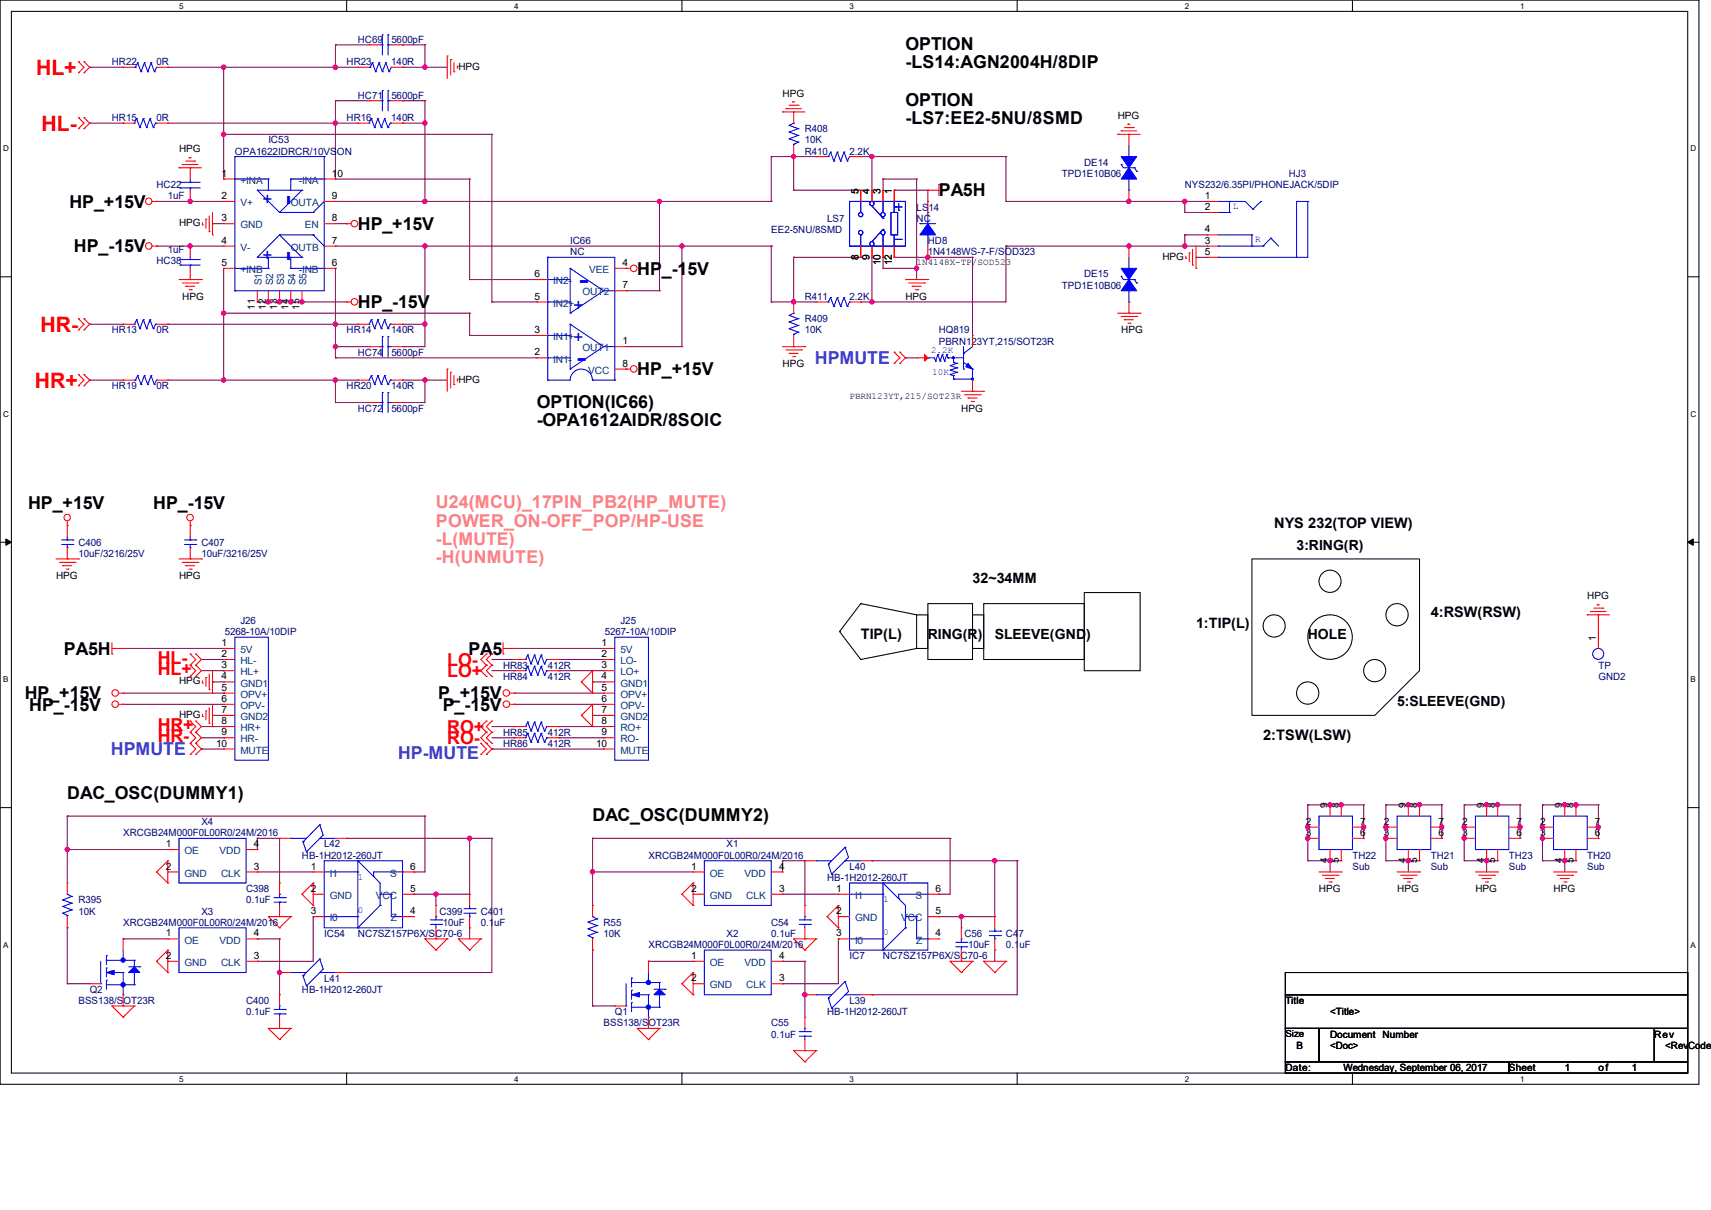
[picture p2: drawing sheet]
<svg xmlns="http://www.w3.org/2000/svg" width="420mm" height="297mm" viewBox="0 0 420 297" stroke-linecap="round" stroke-linejoin="round" font-family="sans-serif">
<defs><g id="words">
<g font-size="7.4" fill="#00f">
<text x="72.7" y="50.2" transform="rotate(-90 72.7 50.2)">-</text>
<text x="72.7" y="64" transform="rotate(-90 72.7 64)">-</text>
<text x="144.6" y="67.1" transform="rotate(-180 144.6 67.1)">-</text>
<text x="144.1" y="86.4" transform="rotate(-180 144.1 86.4)">-</text>
</g>
<g font-size="5.2" fill="#f00">
<text x="8.8" y="18.3">HL+</text>
<text x="10.2" y="32">HL-</text>
<text x="9.9" y="81.4">HR-</text>
<text x="8.6" y="95.1">HR+</text>
</g>
<g font-size="4.4">
<text x="222.2" y="12.3">OPTION</text>
<text x="222.2" y="16.8">-LS14:AGN2004H/8DIP</text>
<text x="222.2" y="26">OPTION</text>
<text x="222.2" y="30.5">-LS7:EE2-5NU/8SMD</text>
<text x="17.1" y="51">HP_+15V</text>
<text x="230.5" y="48.2">PA5H</text>
<text x="87.8" y="56.5">HP_+15V</text>
<text x="18.2" y="61.9">HP_-15V</text>
<text x="156.4" y="67.4">HP_-15V</text>
<text x="87.8" y="75.6">HP_-15V</text>
<text x="156.4" y="92.1">HP_+15V</text>
<text x="131.7" y="100.1">OPTION(IC66)</text>
<text x="131.7" y="104.6">-OPA1612AIDR/8SOIC</text>
<text x="6.9" y="125.1">HP_+15V</text>
<text x="37.6" y="125.1">HP_-15V</text>
<text x="15.7" y="160.7">PA5H</text>
<text x="115" y="160.7">PA5</text>
<text x="6.1" y="171.7">HP_+15V</text>
<text x="107.6" y="171.7">P_+15V</text>
<text x="7.2" y="174.4">HP_-15V</text>
<text x="108.7" y="174.4">P_-15V</text>
<text x="16.5" y="196.1">DAC_OSC(DUMMY1)</text>
<text x="145.5" y="201.6">DAC_OSC(DUMMY2)</text>
</g>
<g font-size="4.4" fill="#8000ff">
<text x="200" y="89.4">HPMUTE</text>
<text x="27.2" y="185.4">HPMUTE</text>
<text x="97.7" y="186.2">HP-MUTE</text>
</g>
<g font-size="4.4" fill="#ff8080">
<text x="107" y="124.8">U24(MCU)_17PIN_PB2(HP_MUTE)</text>
<text x="107" y="129.2">POWER_ON-OFF_POP/HP-USE</text>
</g>
<g font-size="4.4" fill="#f00">
<text x="38.7" y="165.7">HL+</text>
<text x="38.7" y="162.9">HL-</text>
<text x="109.8" y="163.4">LO-</text>
<text x="109.8" y="166.2">LO+</text>
<text x="38.7" y="179.4">HR+</text>
<text x="109.8" y="179.9">RO+</text>
<text x="38.7" y="182.1">HR-</text>
<text x="109.8" y="182.7">RO-</text>
</g>
<g font-size="4.3" fill="#ff8080">
<text x="107" y="133.7">-L(MUTE)</text>
<text x="107" y="138.2">-H(UNMUTE)</text>
</g>
<g font-size="4.2" fill="#00f">
<text x="67.1" y="50" transform="rotate(-90 67.1 50)">+</text>
<text x="67.1" y="63.7" transform="rotate(-90 67.1 63.7)">+</text>
<text x="143.3" y="73.3" transform="rotate(-180 143.3 73.3)">+</text>
<text x="143.3" y="81.2" transform="rotate(-180 143.3 81.2)">+</text>
</g>
<g font-size="3.6">
<text x="312.8" y="129.5">NYS 232(TOP VIEW)</text>
<text x="351.2" y="151.5">4:RSW(RSW)</text>
<text x="211.3" y="157">TIP(L)</text>
<text x="310" y="181.7">2:TSW(LSW)</text>
</g>
<g font-size="3.5">
<text x="238.7" y="143.2">32~34MM</text>
<text x="293.6" y="154.2">1:TIP(L)</text>
</g>
<g font-size="3.4">
<text x="318.3" y="134.9">3:RING(R)</text>
<text x="227.8" y="156.8">RING(R)</text>
<text x="244.2" y="156.8">SLEEVE(GND)</text>
<text x="321" y="156.8">HOLE</text>
<text x="342.9" y="173.3">5:SLEEVE(GND)</text>
</g>
<g font-size="2.5" fill="#000080">
<text x="87.8" y="10.5">HC69</text>
<text x="96.1" y="10.5">5600pF</text>
<text x="27.5" y="16">HR22</text>
<text x="38.4" y="16">0R</text>
<text x="85.1" y="16">HR23</text>
<text x="96" y="16">140R</text>
<text x="27.5" y="29.7">HR15</text>
<text x="38.4" y="29.7">0R</text>
<text x="85.1" y="29.7">HR16</text>
<text x="87.8" y="24.3">HC71</text>
<text x="96" y="29.7">140R</text>
<text x="96.1" y="24.3">5600pF</text>
<text x="65.9" y="35.2">IC53</text>
<text x="197.6" y="32.5">R408</text>
<text x="197.6" y="35.2">10K</text>
<text x="57.7" y="38">OPA1622IDRCR/10VSON</text>
<text x="197.6" y="38">R410</text>
<text x="208.5" y="38">2.2K</text>
<text x="266.2" y="40.7">DE14</text>
<text x="38.4" y="46.2">HC22</text>
<text x="260.6" y="43.4">TPD1E10B06</text>
<text x="290.8" y="46.2">NYS232/6.35PI/PHONEJACK/5DIP</text>
<text x="316.4" y="43.4">HJ3</text>
<text x="41.2" y="48.9">1uF</text>
<text x="225" y="51.7">LS14</text>
<text x="140" y="59.9">IC66</text>
<text x="189.3" y="57.1">EE2-5NU/8SMD</text>
<text x="203" y="54.4">LS7</text>
<text x="225" y="54.4">NC</text>
<text x="227.8" y="59.9">HD8</text>
<text x="38.4" y="64.9">HC38</text>
<text x="41.2" y="62.1">1uF</text>
<text x="140" y="62.7">NC</text>
<text x="227.8" y="62.7">1N4148WS-7-F/SOD323</text>
<text x="260.6" y="70.9">TPD1E10B06</text>
<text x="266.2" y="68.1">DE15</text>
<text x="197.6" y="73.6">R411</text>
<text x="208.5" y="73.6">2.2K</text>
<text x="27.5" y="81.8">HR13</text>
<text x="38.4" y="81.8">0R</text>
<text x="85.1" y="81.8">HR14</text>
<text x="96" y="81.8">140R</text>
<text x="197.6" y="79.1">R409</text>
<text x="197.6" y="81.8">10K</text>
<text x="230.5" y="81.8">HQ819</text>
<text x="87.8" y="87.3">HC74</text>
<text x="96.1" y="87.3">5600pF</text>
<text x="230.5" y="84.6">PBRN123YT,215/SOT23R</text>
<text x="27.5" y="95.5">HR19</text>
<text x="38.4" y="95.5">0R</text>
<text x="85.1" y="95.5">HR20</text>
<text x="96" y="95.5">140R</text>
<text x="87.8" y="101">HC72</text>
<text x="96.1" y="101">5600pF</text>
<text x="19.3" y="134">C406</text>
<text x="19.3" y="136.7">10uF/3216/25V</text>
<text x="49.4" y="134">C407</text>
<text x="49.4" y="136.7">10uF/3216/25V</text>
<text x="55.2" y="155.9">5268-10A/10DIP</text>
<text x="59" y="153.2">J26</text>
<text x="148.5" y="155.9">5267-10A/10DIP</text>
<text x="152.3" y="153.2">J25</text>
<text x="123.5" y="164.1">HR83</text>
<text x="123.5" y="166.9">HR84</text>
<text x="134.4" y="164.1">412R</text>
<text x="134.4" y="166.9">412R</text>
<text x="392.3" y="166.9">GND2</text>
<text x="392.3" y="164.1">TP</text>
<text x="123.5" y="180.6">HR85</text>
<text x="123.5" y="183.3">HR86</text>
<text x="134.4" y="180.6">412R</text>
<text x="134.4" y="183.3">412R</text>
<text x="49.4" y="202.6">X4</text>
<text x="30.2" y="205.3">XRCGB24M000F0L00R0/24M/2016</text>
<text x="79.6" y="208">L42</text>
<text x="178.4" y="208">X1</text>
<text x="74.1" y="210.8">HB-1H2012-260JT</text>
<text x="159.2" y="210.8">XRCGB24M000F0L00R0/24M/2016</text>
<text x="208.5" y="213.5">L40</text>
<text x="332" y="210.8">TH22</text>
<text x="332" y="213.5">Sub</text>
<text x="351.2" y="210.8">TH21</text>
<text x="351.2" y="213.5">Sub</text>
<text x="370.4" y="210.8">TH23</text>
<text x="370.4" y="213.5">Sub</text>
<text x="389.6" y="210.8">TH20</text>
<text x="389.6" y="213.5">Sub</text>
<text x="19.3" y="221.7">R395</text>
<text x="60.4" y="219">C398</text>
<text x="60.4" y="221.7">0.1uF</text>
<text x="203" y="216.3">HB-1H2012-260JT</text>
<text x="19.3" y="224.5">10K</text>
<text x="30.2" y="227.2">XRCGB24M000F0L00R0/24M/2016</text>
<text x="49.4" y="224.5">X3</text>
<text x="107.9" y="224.5">C399</text>
<text x="108.7" y="227.2">10uF</text>
<text x="118" y="224.5">C401</text>
<text x="118" y="227.2">0.1uF</text>
<text x="148.2" y="227.2">R55</text>
<text x="189.3" y="227.2">C54</text>
<text x="79.6" y="230">IC54</text>
<text x="87.8" y="230">NC7SZ157P6X/SC70-6</text>
<text x="148.2" y="230">10K</text>
<text x="159.2" y="232.7">XRCGB24M000F0L00R0/24M/2016</text>
<text x="178.4" y="230">X2</text>
<text x="189.3" y="230">0.1uF</text>
<text x="236.8" y="230">C56</text>
<text x="237.6" y="232.7">10uF</text>
<text x="246.9" y="230">C47</text>
<text x="246.9" y="232.7">0.1uF</text>
<text x="208.5" y="235.5">IC7</text>
<text x="216.7" y="235.5">NC7SZ157P6X/SC70-6</text>
<text x="22" y="243.7">Q2</text>
<text x="74.1" y="243.7">HB-1H2012-260JT</text>
<text x="79.6" y="241">L41</text>
<text x="19.3" y="246.4">BSS138/SOT23R</text>
<text x="60.4" y="246.4">C400</text>
<text x="60.4" y="249.2">0.1uF</text>
<text x="148.2" y="251.9">BSS138/SOT23R</text>
<text x="150.9" y="249.2">Q1</text>
<text x="189.3" y="251.9">C55</text>
<text x="203" y="249.2">HB-1H2012-260JT</text>
<text x="208.5" y="246.4">L39</text>
<text x="189.3" y="254.7">0.1uF</text>
</g>
<g font-size="2.5">
<text x="112.5" y="17.1">HPG</text>
<text x="192.1" y="23.7">HPG</text>
<text x="274.4" y="29.2">HPG</text>
<text x="43.9" y="37.4">HPG</text>
<text x="54.4" y="43.3">1</text>
<text x="81.5" y="43.3">10</text>
<text x="210.7" y="47.5" transform="rotate(-90 210.7 47.5)">5</text>
<text x="213.4" y="47.5" transform="rotate(-90 213.4 47.5)">4</text>
<text x="216.2" y="47.5" transform="rotate(-90 216.2 47.5)">3</text>
<text x="218.9" y="47.5" transform="rotate(-90 218.9 47.5)">1</text>
<text x="54.4" y="48.9">2</text>
<text x="81.5" y="48.9">9</text>
<text x="295.8" y="48.9">1</text>
<text x="295.8" y="51.6">2</text>
<text x="43.9" y="55.5">HPG</text>
<text x="54.4" y="54.3">3</text>
<text x="54.4" y="59.8">4</text>
<text x="81.5" y="54.3">8</text>
<text x="81.5" y="59.8">7</text>
<text x="295.8" y="59.8">3</text>
<text x="295.8" y="57.1">4</text>
<text x="54.4" y="65.3">5</text>
<text x="81.5" y="65.3">6</text>
<text x="152.8" y="65.3">4</text>
<text x="210.7" y="63.7" transform="rotate(-90 210.7 63.7)">8</text>
<text x="213.4" y="63.7" transform="rotate(-90 213.4 63.7)">9</text>
<text x="216.2" y="65.1" transform="rotate(-90 216.2 65.1)">10</text>
<text x="218.9" y="65.1" transform="rotate(-90 218.9 65.1)">12</text>
<text x="285.3" y="63.8">HPG</text>
<text x="295.8" y="62.6">5</text>
<text x="131.2" y="68">6</text>
<text x="152.8" y="70.8">7</text>
<text x="44.7" y="73.6">HPG</text>
<text x="62.6" y="76.1" transform="rotate(-90 62.6 76.1)">11</text>
<text x="65.3" y="76.1" transform="rotate(-90 65.3 76.1)">12</text>
<text x="68" y="76.1" transform="rotate(-90 68 76.1)">13</text>
<text x="70.8" y="76.1" transform="rotate(-90 70.8 76.1)">14</text>
<text x="73.5" y="76.1" transform="rotate(-90 73.5 76.1)">15</text>
<text x="131.2" y="73.5">5</text>
<text x="222.2" y="73.6">HPG</text>
<text x="131.2" y="81.7">3</text>
<text x="275.2" y="81.8">HPG</text>
<text x="131.2" y="87.2">2</text>
<text x="152.8" y="84.5">1</text>
<text x="152.8" y="90">8</text>
<text x="112.5" y="93.9">HPG</text>
<text x="192.1" y="90.1">HPG</text>
<text x="236" y="101">HPG</text>
<text x="13.8" y="142.2">HPG</text>
<text x="43.9" y="142.2">HPG</text>
<text x="389.6" y="147.2">HPG</text>
<text x="54.4" y="158.6">1</text>
<text x="54.4" y="161.3">2</text>
<text x="147.7" y="158.6">1</text>
<text x="147.7" y="161.3">2</text>
<text x="391.7" y="157.3" transform="rotate(-90 391.7 157.3)">1</text>
<text x="43.9" y="168">HPG</text>
<text x="54.4" y="164">3</text>
<text x="54.4" y="166.8">4</text>
<text x="147.7" y="164">3</text>
<text x="147.7" y="166.8">4</text>
<text x="54.4" y="172.3">6</text>
<text x="54.4" y="169.5">5</text>
<text x="147.7" y="172.3">6</text>
<text x="147.7" y="169.5">5</text>
<text x="43.9" y="176.2">HPG</text>
<text x="54.4" y="177.8">8</text>
<text x="54.4" y="175">7</text>
<text x="147.7" y="175">7</text>
<text x="147.7" y="177.8">8</text>
<text x="53" y="183.3">10</text>
<text x="54.4" y="180.5">9</text>
<text x="146.3" y="183.3">10</text>
<text x="147.7" y="180.5">9</text>
<text x="320.5" y="202.4">2</text>
<text x="325.9" y="198.4" transform="rotate(-90 325.9 198.4)">9</text>
<text x="328.6" y="198.4" transform="rotate(-90 328.6 198.4)">8</text>
<text x="333.9" y="202.4">7</text>
<text x="339.7" y="202.4">2</text>
<text x="345.1" y="198.4" transform="rotate(-90 345.1 198.4)">9</text>
<text x="347.8" y="198.4" transform="rotate(-90 347.8 198.4)">8</text>
<text x="353.1" y="202.4">7</text>
<text x="358.9" y="202.4">2</text>
<text x="364.3" y="198.4" transform="rotate(-90 364.3 198.4)">9</text>
<text x="367" y="198.4" transform="rotate(-90 367 198.4)">8</text>
<text x="372.3" y="202.4">7</text>
<text x="378.1" y="202.4">2</text>
<text x="383.5" y="198.4" transform="rotate(-90 383.5 198.4)">9</text>
<text x="386.2" y="198.4" transform="rotate(-90 386.2 198.4)">8</text>
<text x="391.5" y="202.4">7</text>
<text x="40.7" y="207.9">1</text>
<text x="62.3" y="207.9">4</text>
<text x="320.5" y="205.2">3</text>
<text x="333.9" y="205.2">6</text>
<text x="339.7" y="205.2">3</text>
<text x="353.1" y="205.2">6</text>
<text x="358.9" y="205.2">3</text>
<text x="372.3" y="205.2">6</text>
<text x="378.1" y="205.2">3</text>
<text x="391.5" y="205.2">6</text>
<text x="40.7" y="213.4">2</text>
<text x="62.3" y="213.4">3</text>
<text x="76.3" y="213.4">1</text>
<text x="100.7" y="213.4">6</text>
<text x="169.6" y="213.4">1</text>
<text x="191.2" y="213.4">4</text>
<text x="325.9" y="211.8" transform="rotate(-90 325.9 211.8)">4</text>
<text x="328.6" y="211.8" transform="rotate(-90 328.6 211.8)">5</text>
<text x="345.1" y="211.8" transform="rotate(-90 345.1 211.8)">4</text>
<text x="347.8" y="211.8" transform="rotate(-90 347.8 211.8)">5</text>
<text x="364.3" y="211.8" transform="rotate(-90 364.3 211.8)">4</text>
<text x="367" y="211.8" transform="rotate(-90 367 211.8)">5</text>
<text x="383.5" y="211.8" transform="rotate(-90 383.5 211.8)">4</text>
<text x="386.2" y="211.8" transform="rotate(-90 386.2 211.8)">5</text>
<text x="76.3" y="218.9">2</text>
<text x="100.7" y="218.9">5</text>
<text x="169.6" y="218.9">2</text>
<text x="191.2" y="218.9">3</text>
<text x="205.3" y="218.9">1</text>
<text x="229.7" y="218.9">6</text>
<text x="323.8" y="219">HPG</text>
<text x="342.9" y="219">HPG</text>
<text x="362.2" y="219">HPG</text>
<text x="381.3" y="219">HPG</text>
<text x="76.3" y="224.4">3</text>
<text x="100.7" y="224.4">4</text>
<text x="205.3" y="224.4">2</text>
<text x="229.7" y="224.4">5</text>
<text x="40.7" y="229.9">1</text>
<text x="62.3" y="229.9">4</text>
<text x="205.3" y="229.9">3</text>
<text x="229.7" y="229.9">4</text>
<text x="40.7" y="235.4">2</text>
<text x="62.3" y="235.4">3</text>
<text x="169.6" y="235.4">1</text>
<text x="191.2" y="235.4">4</text>
<text x="169.6" y="240.9">2</text>
<text x="191.2" y="240.9">3</text>
<text x="315.5" y="246.4">Title</text>
<text x="326.5" y="249.2">&lt;Title&gt;</text>
<text x="318.3" y="257.4">B</text>
<text x="326.5" y="254.7">Document</text>
<text x="326.5" y="257.4">&lt;Doc&gt;</text>
<text x="339.4" y="254.7">Number</text>
<text x="406.1" y="254.7">Rev</text>
<text x="408.8" y="257.4">&lt;RevCode&gt;</text>
<text x="315.5" y="262.9">Date:</text>
<text x="329.8" y="262.9">Wednesday, September 06, 2017</text>
<text x="370.4" y="262.9">Sheet</text>
<text x="384.1" y="262.9">1</text>
<text x="392.3" y="262.9">of</text>
<text x="400.6" y="262.9">1</text>
</g>
<g font-size="2.5" fill="#004080">
<text x="59" y="45.1">+INA</text>
<text x="73.4" y="45.1">-INA</text>
<text x="59" y="50.6">V+</text>
<text x="71.4" y="50.6">OUTA</text>
<text x="59" y="56">GND</text>
<text x="74.8" y="56">EN</text>
<text x="59" y="61.6">V-</text>
<text x="71.4" y="61.6">OUTB</text>
<text x="59" y="67">+INB</text>
<text x="64.3" y="70" transform="rotate(-90 64.3 70)">S1</text>
<text x="67" y="70" transform="rotate(-90 67 70)">S2</text>
<text x="69.8" y="70" transform="rotate(-90 69.8 70)">S3</text>
<text x="72.5" y="70" transform="rotate(-90 72.5 70)">S4</text>
<text x="73.4" y="67">-INB</text>
<text x="75.3" y="70" transform="rotate(-90 75.3 70)">S5</text>
<text x="135.8" y="69.8">IN2-</text>
<text x="144.6" y="67">VEE</text>
<text x="135.8" y="75.3">IN2+</text>
<text x="143" y="72.5">OUT2</text>
<text x="135.8" y="83.5">IN1+</text>
<text x="135.8" y="89">IN1-</text>
<text x="143" y="86.2">OUT1</text>
<text x="144.4" y="91.7">VCC</text>
<text x="59" y="160.3">5V</text>
<text x="152.3" y="160.3">5V</text>
<text x="59" y="163">HL-</text>
<text x="59" y="165.8">HL+</text>
<text x="152.3" y="163">LO-</text>
<text x="152.3" y="165.8">LO+</text>
<text x="59" y="168.5">GND1</text>
<text x="59" y="171.3">OPV+</text>
<text x="152.3" y="168.5">GND1</text>
<text x="152.3" y="171.3">OPV+</text>
<text x="59" y="179.5">HR+</text>
<text x="59" y="176.7">GND2</text>
<text x="59" y="174">OPV-</text>
<text x="152.3" y="176.7">GND2</text>
<text x="152.3" y="179.5">RO+</text>
<text x="152.3" y="174">OPV-</text>
<text x="59" y="182.2">HR-</text>
<text x="59" y="185">MUTE</text>
<text x="152.3" y="182.2">RO-</text>
<text x="152.3" y="185">MUTE</text>
<text x="45.3" y="209.7">OE</text>
<text x="53.8" y="209.7">VDD</text>
<text x="45.3" y="215.2">GND</text>
<text x="54.3" y="215.2">CLK</text>
<text x="80.9" y="215.2">I1</text>
<text x="95.8" y="215.2">S</text>
<text x="174.2" y="215.2">OE</text>
<text x="182.8" y="215.2">VDD</text>
<text x="80.9" y="220.6">GND</text>
<text x="92.2" y="220.6">VCC</text>
<text x="174.2" y="220.6">GND</text>
<text x="183.2" y="220.6">CLK</text>
<text x="209.9" y="220.6">I1</text>
<text x="224.7" y="220.6">S</text>
<text x="80.9" y="226.1">I0</text>
<text x="96" y="226.1">Z</text>
<text x="209.9" y="226.1">GND</text>
<text x="221.2" y="226.1">VCC</text>
<text x="45.3" y="231.6">OE</text>
<text x="53.8" y="231.6">VDD</text>
<text x="209.9" y="231.6">I0</text>
<text x="224.9" y="231.6">Z</text>
<text x="45.3" y="237.1">GND</text>
<text x="54.3" y="237.1">CLK</text>
<text x="174.2" y="237.1">OE</text>
<text x="182.8" y="237.1">VDD</text>
<text x="174.2" y="242.6">GND</text>
<text x="183.2" y="242.6">CLK</text>
</g>
<text font-size="2.4" x="315.5" y="254.6">Size</text>
<g font-size="2.3" fill="#00f">
<text x="302.6" y="51.3">L</text>
<text x="308.1" y="59.5">R</text>
<text x="228.6" y="86.7">2.2K</text>
<text x="228.9" y="92.2">10K</text>
<text x="87.8" y="215.9">1</text>
<text x="216.7" y="221.4">1</text>
<text x="87.8" y="224.1">0</text>
<text x="216.7" y="229.6">0</text>
</g>
<g font-size="2.3">
<text x="225" y="65">1N4148X-TP/SOD523</text>
<text x="208.5" y="97.9">PBRN123YT,215/SOT23R</text>
</g>
<g font-size="2">
<text x="43.9" y="2.1">5</text>
<text x="126.2" y="2.1">4</text>
<text x="208.5" y="2.1">3</text>
<text x="290.8" y="2.1">2</text>
<text x="373.1" y="2.1">1</text>
<text x=".8" y="37.1">D</text>
<text x="415" y="37.1">D</text>
<text x=".8" y="102.3">C</text>
<text x="415" y="102.3">C</text>
<text x=".8" y="167.4">B</text>
<text x="415" y="167.4">B</text>
<text x=".8" y="232.6">A</text>
<text x="415" y="232.6">A</text>
<text x="43.9" y="265.5">5</text>
<text x="126.2" y="265.5">4</text>
<text x="208.5" y="265.5">3</text>
<text x="290.8" y="265.5">2</text>
<text x="373.1" y="265.5">1</text>
</g>
</g></defs>
<path d="M0 0h417v266.1h-417zM2.8 2.8h411.5v260.6h-411.5z" fill="none" stroke="#000" stroke-width=".25"/>
<g fill="#fff">
<path d="M43.9 .3h1.1v2.2h-1.1z"/>
<path d="M43.9 263.7h1.1v2.2h-1.1z"/>
</g>
<path d="M85.1 0v2.8M85.1 263.4v2.7" fill="none" stroke="#000" stroke-width=".25"/>
<g fill="#fff">
<path d="M126.2 .3h1.1v2.2h-1.1z"/>
<path d="M126.2 263.7h1.1v2.2h-1.1z"/>
</g>
<path d="M167.4 0v2.8M167.4 263.4v2.7" fill="none" stroke="#000" stroke-width=".25"/>
<g fill="#fff">
<path d="M208.5 .3h1.1v2.2h-1.1z"/>
<path d="M208.5 263.7h1.1v2.2h-1.1z"/>
</g>
<path d="M249.7 0v2.8M249.7 263.4v2.7" fill="none" stroke="#000" stroke-width=".25"/>
<g fill="#fff">
<path d="M290.8 .3h1.1v2.2h-1.1z"/>
<path d="M290.8 263.7h1.1v2.2h-1.1z"/>
</g>
<path d="M332 0v2.8M332 263.4v2.7" fill="none" stroke="#000" stroke-width=".25"/>
<g fill="#fff">
<path d="M373.1 .3h1.1v2.2h-1.1z"/>
<path d="M373.1 263.7h1.1v2.2h-1.1z"/>
<path d="M.8 35.3h1.4v2.2h-1.4z"/>
<path d="M415 35.3h1.4v2.2h-1.4z"/>
<path d="M.8 100.5h1.4v2.2h-1.4z"/>
<path d="M415 100.5h1.4v2.2h-1.4z"/>
</g>
<path d="M0 67.9h2.8M414.3 67.9h2.7" fill="none" stroke="#000" stroke-width=".25"/>
<g fill="#fff">
<path d="M.8 165.7h1.3v2.2h-1.3z"/>
<path d="M415 165.7h1.3v2.2h-1.3z"/>
</g>
<path d="M0 133.1h2.8M414.3 133.1h2.7" fill="none" stroke="#000" stroke-width=".25"/>
<path d="M1.4 132.3l1.4 .8-1.4 .8zM414.3 133.1l1.3-.8v1.6z" fill="#000" stroke="#000" stroke-width=".25"/>
<g fill="#fff">
<path d="M.8 230.8h1.3v2.2h-1.3z"/>
<path d="M415 230.8h1.3v2.2h-1.3z"/>
</g>
<g fill="none" stroke="#000" stroke-width=".25">
<path d="M307.3 137.2h41.1v27.4l-10.9 11h-30.2zM206.1 155h.1M206.1 155l5.2 6.9M211.3 148.2h.1M211.3 148.2l13.7 2.7M211.3 148.2l-5.2 6.8M225 150.9h2.8v8.3h-2.8zM225 159.2h.1M225 159.2l-13.7 2.7M227.8 148.2h10.9v13.7h-10.9zM238.7 150.9h2.8v8.3h-2.8zM241.5 148.2h24.6v13.7h-24.6z"/>
<path d="M266.1 145.5h13.8v19.1h-13.8zM211.3 161.9h.1M0 198.2h2.8M414.3 198.2h2.7M315.5 238.7h98.8v5.5h-98.8zM315.5 244.2h98.8v8.2h-98.8zM315.5 252.4h8.3v8.2h-8.3zM323.8 252.4h82.3v8.2h-82.3zM406.1 252.4h8.2v8.2h-8.2zM315.5 260.6h54.9v2.8h-54.9zM370.4 260.6h43.9v2.8h-43.9z"/>
<circle cx="312.7" cy="153.6" r="2.72"/>
<circle cx="326.5" cy="142.7" r="2.72"/>
<circle cx="326.5" cy="156.4" r="5.5"/>
<circle cx="342.9" cy="150.9" r="2.73"/>
<circle cx="321" cy="170.1" r="2.73"/>
<circle cx="337.4" cy="164.6" r="2.72"/>
</g>
<g fill="none" stroke="#800040" stroke-width=".25">
<path d="M22 16.5h.1M22 16.5h8.2M41.2 16.5h46.6M54.9 16.5h.1M54.9 16.5v27.4M82.3 11h.1M82.3 16.5h.1M82.3 11v5.5M82.3 11h8.3M98.8 11h.1M98.8 16.5h.1M98.8 16.5h11"/>
<path d="M98.8 11h5.5M104.3 11h.1M104.3 16.5h.1M104.3 11v5.5M22 30.2h.1M22 30.2h8.2M41.2 30.2h46.6M54.9 33h.1M54.9 33h65.8M82.3 30.2h.1M82.3 24.7h.1M82.3 24.7v19.2"/>
<path d="M82.3 24.7h8.3M98.8 24.7h.1M98.8 30.2h.1M98.8 30.2h5.5M98.8 24.7h5.5M104.3 24.7h.1M104.3 30.2h.1M104.3 24.7v24.7M120.7 33h.1M120.7 33v41.1M189.3 38.4h.1M189.3 38.4h11"/>
<path d="M189.3 38.4v11M194.8 38.4h.1M194.8 38.4v8.3M211.3 38.4h.1M211.3 38.4h35.6M214 38.4h.1M214 38.4v8.3M246.9 38.4h.1M246.9 38.4v11M38.4 49.4h.1M38.4 49.4h16.5M46.7 49.4h.1"/>
<path d="M52.2 54.9h.1M52.2 54.9h2.7M54.9 43.9h.1M82.3 49.4h.1M82.3 43.9h.1M82.3 54.9h2.8M82.3 49.4h107M82.3 43.9h33M85.1 54.9h.1M115.3 43.9h.1M115.3 43.9v24.7M161.9 49.4h.1"/>
<path d="M161.9 49.4v22M189.3 49.4h.1M194.8 46.7h.1M194.8 46.7h16.5M216.7 43.9h.1M216.7 43.9h8.3M216.7 43.9v2.8M219.5 46.7h.1M219.5 46.7h8.3M225 43.9h.1M225 43.9v24.7M227.8 46.7h.1"/>
<path d="M227.8 46.7v2.7M246.9 49.4h.1M246.9 49.4h49.4M277.1 49.4h.1M290.8 52.2h.1M290.8 57.7h.1M290.8 49.4h.1M290.8 52.2h5.5M290.8 49.4v2.8M290.8 57.7v2.7M290.8 57.7h5.5M22 79.6h.1"/>
<path d="M22 79.6h8.2M38.4 60.4h.1M38.4 60.4h16.5M41.2 79.6h46.6M46.7 60.4h.1M54.9 76.9h.1M54.9 65.9v27.4M54.9 76.9h60.4M63.2 74.1h.1M63.2 74.1h21.9M65.9 74.1h.1M68.6 74.1h.1"/>
<path d="M71.4 74.1h.1M74.1 74.1h.1M82.3 65.9h.1M82.3 79.6h.1M82.3 60.4h.1M82.3 65.9v21.9M82.3 60.4h107M98.8 79.6h.1M98.8 79.6h5.5M104.3 60.4h.1M104.3 79.6h.1M104.3 60.4v24.7h-5.5"/>
<path d="M115.3 68.6h.1M115.3 76.9h.1M115.3 76.9v5.4M115.3 68.6h16.4M120.7 74.1h.1M120.7 74.1h11M153.7 71.4h8.2M161.9 71.4h.1M167.4 60.4h.1M167.4 60.4v24.7M189.3 60.4h.1M189.3 74.1h.1"/>
<path d="M189.3 74.1h11M189.3 60.4v13.7M194.8 74.1h.1M194.8 63.2h.1M194.8 63.2h16.5M194.8 63.2v10.9M211.3 74.1h.1M214 63.2h.1M214 74.1h.1M214 63.2v10.9M216.7 63.2h.1M216.7 65.9h.1"/>
<path d="M216.7 63.2v2.7M216.7 65.9h8.3M219.5 63.2h.1M219.5 63.2h19.2M225 65.9h.1M227.8 63.2h.1M238.7 63.2h.1M238.7 63.2v19.1M246.9 60.4h.1M246.9 60.4h49.4M246.9 60.4v13.7h-35.6M277.1 60.4h.1"/>
<path d="M290.8 60.4h.1M293.6 63.2h.1M293.6 63.2h2.7M22 93.3h.1M22 93.3h8.2M41.2 93.3h46.6M54.9 93.3h.1M82.3 93.3h.1M82.3 98.8h.1M82.3 85.1h.1M82.3 87.8h.1M82.3 93.3v5.5"/>
<path d="M82.3 98.8h8.3M82.3 85.1h8.3M82.3 87.8h49.4M98.8 98.8h.1M98.8 93.3h.1M98.8 85.1h.1M98.8 93.3h11M104.3 93.3h.1M104.3 93.3v5.5h-5.5M115.3 82.3h.1M115.3 82.3h16.4M131.7 82.3h.1"/>
<path d="M153.7 85.1h13.7M167.4 85.1h.1M222.2 87.8h.1M222.2 87.8h2.8M30.2 159.2h24.7M54.9 159.2h.1M126.2 159.2h.1M126.2 159.2h22M30.2 172.9h.1M30.2 172.9h24.7M30.2 170.1h24.7M49.4 178.4h5.5"/>
<path d="M49.4 164.6h5.5M49.4 161.9h5.5M52.2 175.6h.1M52.2 167.4h.1M52.2 175.6h2.7M52.2 167.4h2.7M54.9 178.4h.1M54.9 164.6h.1M54.9 170.1h.1M54.9 161.9h.1M120.7 178.4h5.5M120.7 164.6h5.5"/>
<path d="M120.7 161.9h5.5M126.2 172.9h.1M126.2 178.4h.1M126.2 161.9h.1M126.2 164.6h.1M126.2 170.1h.1M126.2 172.9h22M126.2 170.1h22M137.2 178.4h.1M137.2 161.9h.1M137.2 164.6h.1M137.2 178.4h11"/>
<path d="M137.2 164.6h11M137.2 161.9h11M145.5 175.6h.1M145.5 167.4h.1M145.5 175.6h2.7M145.5 167.4h2.7M49.4 183.9h.1M49.4 181.1h5.5M49.4 183.9h5.5M54.9 181.1h.1M120.7 183.9h.1M120.7 181.1h5.5"/>
<path d="M120.7 183.9h27.5M126.2 181.1h.1M137.2 181.1h.1M137.2 181.1h11M321 197.6h.1M321 197.6h13.7M321 197.6v13.7M326.5 197.6h.1M329.2 197.6h.1M334.7 197.6h.1M334.7 197.6v8.2M340.2 197.6h.1"/>
<path d="M340.2 197.6h13.7M340.2 197.6v13.7M345.7 197.6h.1M348.4 197.6h.1M353.9 197.6h.1M353.9 197.6v8.2M359.4 197.6h.1M359.4 197.6h13.7M359.4 197.6v13.7M364.9 197.6h.1M367.6 197.6h.1M373.1 197.6h.1"/>
<path d="M373.1 197.6v8.2M378.6 197.6h.1M378.6 197.6v13.7M378.6 197.6h13.7M384.1 197.6h.1M386.8 197.6h.1M392.3 197.6h.1M392.3 197.6v8.2M16.5 208.5h.1M16.5 200.3h.1M16.5 200.3v16.4M16.5 208.5h24.7"/>
<path d="M16.5 200.3h87.8M63.2 205.8h.1M63.2 214h.1M63.2 205.8h5.4M63.2 205.8v2.7M63.2 214h13.7M68.6 205.8h.1M68.6 205.8v10.9M85.1 205.8h.1M85.1 205.8h35.6M101.6 214h.1M101.6 219.5h.1"/>
<path d="M104.3 200.3h.1M104.3 200.3v13.7h-2.7M107 219.5h.1M107 219.5v2.7M115.3 205.8h.1M115.3 205.8v13.7h-13.7M120.7 205.8h.1M120.7 205.8v32.9h-35.6M145.5 214h.1M145.5 205.8h.1M145.5 205.8h87.7M145.5 214h24.6"/>
<path d="M145.5 205.8v16.4M192.1 211.3h.1M192.1 219.5h.1M192.1 211.3h5.5M192.1 219.5h13.7M192.1 211.3v2.7M197.6 211.3h.1M197.6 211.3v10.9M214 211.3h.1M214 211.3h35.7M230.5 219.5h.1M233.2 205.8h.1"/>
<path d="M233.2 205.8v13.7h-2.7M244.2 211.3h.1M244.2 211.3v13.7h-13.7M249.7 211.3h.1M249.7 211.3v32.9h-35.7M321 203h.1M321 211.3h.1M321 205.8h.1M321 211.3h8.2M326.5 211.3h.1M326.5 211.3v2.7M334.7 203h.1"/>
<path d="M340.2 203h.1M340.2 211.3h.1M340.2 205.8h.1M340.2 211.3h8.2M345.7 211.3h.1M345.7 211.3v2.7M353.9 203h.1M359.4 203h.1M359.4 211.3h.1M359.4 205.8h.1M359.4 211.3h8.2M364.9 211.3h.1"/>
<path d="M364.9 211.3v2.7M373.1 203h.1M378.6 203h.1M378.6 211.3h.1M378.6 205.8h.1M378.6 211.3h8.2M384.1 211.3h.1M384.1 211.3v2.7M392.3 203h.1M16.5 227.8h.1M16.5 227.8v13.7M30.2 230.5h.1"/>
<path d="M30.2 230.5h11M63.2 236h.1M63.2 230.5h.1M63.2 230.5h5.4M68.6 230.5h.1M68.6 238.7h.1M68.6 230.5v13.7M76.9 225h.1M76.9 225v11h-13.7M85.1 238.7h.1M115.3 227.8h.1M115.3 227.8v2.7"/>
<path d="M145.5 233.2h.1M145.5 233.2v13.7M159.2 236h.1M159.2 236h10.9M192.1 236h.1M192.1 236h5.5M197.6 236h.1M197.6 236v13.7M205.8 230.5h.1M205.8 230.5v11h-13.7M230.5 225h.1M236 225h.1"/>
<path d="M236 225v2.8M244.2 233.2h.1M244.2 233.2v2.8M16.5 241.5h.1M16.5 241.5h5.5M145.5 246.9h.1M145.5 246.9h5.4M192.1 241.5h.1M197.6 244.2h.1M214 244.2h.1"/>
</g>
<g fill="#f0f" stroke="#f0f" stroke-width=".25">
<circle cx="82.3" cy="30.2" r=".53"/>
<circle cx="54.9" cy="93.3" r=".53"/>
<circle cx="82.3" cy="79.6" r=".53"/>
<circle cx="104.3" cy="79.6" r=".53"/>
<circle cx="68.6" cy="74.1" r=".53"/>
<circle cx="65.8" cy="74.1" r=".53"/>
<circle cx="71.4" cy="74.1" r=".53"/>
<circle cx="46.7" cy="49.4" r=".53"/>
<circle cx="104.3" cy="30.2" r=".53"/>
<circle cx="46.7" cy="60.4" r=".53"/>
<circle cx="54.9" cy="16.5" r=".53"/>
<circle cx="104.3" cy="93.3" r=".53"/>
<circle cx="82.3" cy="93.3" r=".53"/>
<circle cx="82.3" cy="16.5" r=".53"/>
<circle cx="82.3" cy="85.1" r=".53"/>
<circle cx="104.3" cy="16.5" r=".53"/>
<circle cx="74.1" cy="74.1" r=".53"/>
<circle cx="378.6" cy="203" r=".53"/>
<circle cx="386.8" cy="197.5" r=".53"/>
<circle cx="384.1" cy="211.3" r=".53"/>
<circle cx="384.1" cy="197.5" r=".53"/>
<circle cx="392.3" cy="203" r=".53"/>
<circle cx="378.6" cy="205.8" r=".53"/>
<circle cx="345.7" cy="211.3" r=".53"/>
<circle cx="340.2" cy="203" r=".53"/>
<circle cx="348.4" cy="197.5" r=".53"/>
<circle cx="345.7" cy="197.5" r=".53"/>
<circle cx="353.9" cy="203" r=".53"/>
<circle cx="340.2" cy="205.8" r=".53"/>
<circle cx="321" cy="205.8" r=".53"/>
<circle cx="321" cy="203" r=".53"/>
<circle cx="329.2" cy="197.5" r=".53"/>
<circle cx="326.5" cy="211.3" r=".53"/>
<circle cx="334.7" cy="203" r=".53"/>
<circle cx="326.5" cy="197.5" r=".53"/>
<circle cx="359.4" cy="205.8" r=".53"/>
<circle cx="359.4" cy="203" r=".53"/>
<circle cx="364.9" cy="211.3" r=".53"/>
<circle cx="367.6" cy="197.5" r=".53"/>
<circle cx="364.9" cy="197.5" r=".53"/>
<circle cx="373.1" cy="203" r=".53"/>
<circle cx="290.8" cy="49.4" r=".53"/>
<circle cx="290.8" cy="60.4" r=".53"/>
<circle cx="115.3" cy="205.8" r=".53"/>
<circle cx="68.6" cy="238.7" r=".53"/>
<circle cx="16.5" cy="208.5" r=".53"/>
<circle cx="107" cy="219.5" r=".53"/>
<circle cx="235.9" cy="225" r=".53"/>
<circle cx="244.2" cy="211.3" r=".53"/>
<circle cx="145.4" cy="214" r=".53"/>
<circle cx="197.5" cy="244.2" r=".53"/>
<circle cx="194.8" cy="38.4" r=".53"/>
<circle cx="104.3" cy="49.4" r=".53"/>
<circle cx="161.9" cy="49.4" r=".53"/>
<circle cx="104.3" cy="60.4" r=".53"/>
<circle cx="277.1" cy="49.4" r=".53"/>
<circle cx="277.1" cy="60.4" r=".53"/>
<circle cx="214" cy="38.4" r=".53"/>
<circle cx="214" cy="74.1" r=".53"/>
<circle cx="227.7" cy="63.1" r=".53"/>
<circle cx="225" cy="65.8" r=".53"/>
<circle cx="194.8" cy="74.1" r=".53"/>
<circle cx="54.9" cy="33" r=".53"/>
<circle cx="54.9" cy="76.9" r=".53"/>
<circle cx="167.4" cy="60.4" r=".53"/>
</g>
<g fill="none" stroke="#f00" stroke-width=".25">
<path d="M19.3 15.2h.1M19.3 17.9h.1M19.3 15.2l1.3 1.3-1.3 1.4M20.6 17.9h.1M20.6 15.2h.1M20.6 15.2l1.4 1.3-1.4 1.4M30.2 16.5h.1M30.2 16.5h2.8M38.4 16.5h2.8M41.2 16.5h.1M87.8 16.5h.1M87.8 16.5h2.8"/>
<path d="M90.6 11h.1M90.6 11h2.7M96.1 11h2.7M96.1 16.5h2.7M98.8 11h.1M98.8 16.5h.1M109.8 13.8h.1M109.8 13.8v5.5M110.6 14.6h.1M110.6 14.6v3.8M111.4 17.6h.1M111.4 15.4v2.2"/>
<path d="M112.3 16.3h.1M112.3 16.3v.5M19.3 28.9h.1M19.3 31.6h.1M19.3 28.9l1.3 1.3-1.3 1.4M20.6 31.6h.1M20.6 28.9h.1M20.6 28.9l1.4 1.3-1.4 1.4M30.2 30.2h.1M30.2 30.2h2.8M38.4 30.2h2.8M41.2 30.2h.1"/>
<path d="M45.6 39.5h2.2M46.4 38.7h.1M46.4 38.7h.5M47.8 39.5h.1M87.8 30.2h.1M87.8 30.2h2.8M90.6 24.7h.1M90.6 24.7h2.7M96.1 30.2h2.7M96.1 24.7h2.7M98.8 30.2h.1M98.8 24.7h.1"/>
<path d="M192.1 27.5h.1M192.1 27.5h5.5M192.9 26.7h.1M192.9 26.7h3.8M193.7 25.8h2.2M194.6 25h.1M194.6 25h.5M194.8 27.5h.1M194.8 38.4h.1M194.8 27.5v2.7M194.8 35.7v2.7M195.9 25.8h.1"/>
<path d="M200.3 38.4h.1M200.3 38.4h2.7M208.5 38.4h2.8M211.3 38.4h.1M274.4 33h.1M274.4 33h5.5M275.2 32.1h.1M275.2 32.1h3.8M276 31.3h2.2M276.9 30.5h.1M276.9 30.5h.5M277.1 33h.1"/>
<path d="M277.1 33v2.7M278.2 31.3h.1M37.3 49.4h1.1M38.4 49.4h.1M43.9 41.2h.1M43.9 41.2h5.5M44.7 40.4h.1M44.7 40.4h3.9M46.7 49.4h.1M46.7 41.2h.1M46.7 41.2v2.7M46.7 46.7v2.7"/>
<path d="M49.7 55.2h.1M49.7 54.7v.5M50.5 53.8h.1M50.5 53.8v2.2M51.4 56.9h.1M51.4 53v3.9M52.2 57.7h.1M52.2 52.2v5.5M54.9 43.9h.1M54.9 49.4h.1M54.9 54.9h.1M54.9 49.4h2.8"/>
<path d="M54.9 54.9h2.8M54.9 43.9h2.8M79.6 49.4h2.7M79.6 54.9h2.7M79.6 43.9h2.7M82.3 54.9h.1M82.3 49.4h.1M82.3 43.9h.1M85.1 54.9h.1M85.1 54.9h1.1M211.3 46.7h.1M211.3 46.7v2.7"/>
<path d="M214 46.7h.1M214 46.7v2.7M216.7 46.7h.1M216.7 46.7v2.7M219.5 46.7h.1M219.5 46.7v2.7M227.8 46.7h.1M227.8 49.4h.1M227.8 46.7h2.7M227.8 49.4v2.8M230.5 45.3h.1M230.5 45.3v2.7"/>
<path d="M277.1 49.4h.1M277.1 46.7v2.7M296.3 49.4h.1M296.3 57.7h.1M296.3 52.2h.1M296.3 49.4h2.7M296.3 57.7h2.7M296.3 52.2h2.7M19.3 78.2h.1M19.3 78.2l1.3 1.4-1.3 1.4M20.6 78.2h.1M20.6 78.2l1.4 1.4-1.4 1.4"/>
<path d="M30.2 79.6h.1M30.2 79.6h2.8M37.3 60.4h1.1M38.4 60.4h.1M38.4 79.6h2.8M41.2 79.6h.1M43.9 68.6h5.5M44.7 69.5h3.9M45.6 70.3h.1M45.6 70.3h2.2M46.4 71.1h.5M46.7 60.4h.1"/>
<path d="M46.7 68.6h.1M46.7 60.4v2.8M46.7 65.9v2.7M46.9 71.1h.1M48.6 69.5h.1M49.4 68.6h.1M54.9 65.9h.1M54.9 60.4h.1M54.9 60.4h2.8M54.9 65.9h2.8M63.2 74.1h.1M63.2 71.4v2.7"/>
<path d="M65.9 74.1h.1M65.9 71.4v2.7M68.6 74.1h.1M68.6 71.4v2.7M71.4 74.1h.1M71.4 71.4v2.7M74.1 74.1h.1M74.1 71.4v2.7M79.6 60.4h2.7M79.6 65.9h2.7M82.3 65.9h.1M82.3 60.4h.1"/>
<path d="M85.1 74.1h.1M85.1 74.1h1.1M87.8 79.6h.1M87.8 79.6h2.8M96.1 79.6h2.7M98.8 79.6h.1M131.7 74.1h.1M131.7 68.6h.1M131.7 74.1h2.8M131.7 68.6h2.8M150.9 65.9h3.9M150.9 71.4h2.8"/>
<path d="M153.7 65.9h.1M153.7 71.4h.1M194.8 74.1h.1M194.8 74.1v2.8M200.3 74.1h.1M200.3 74.1h2.7M208.5 74.1h2.8M211.3 74.1h.1M211.3 63.2h.1M211.3 60.4v2.8M214 63.2h.1M214 60.4v2.8"/>
<path d="M216.7 63.2h.1M216.7 60.4v2.8M219.5 63.2h.1M219.5 60.4v2.8M222.2 68.6h5.6M223.1 69.5h3.8M223.9 70.3h.1M223.9 70.3h2.2M224.7 71.1h.6M225.3 71.1h.1M226.9 69.5h.1M227.8 68.6h.1"/>
<path d="M227.8 63.2h.1M227.8 60.4v2.8M274.4 76.9h5.5M275.2 77.7h3.8M276 78.5h.1M276 78.5h2.2M276.9 79.3h.5M277.1 60.4h.1M277.1 76.9h.1M277.1 60.4v2.8M277.1 74.1v2.8M277.4 79.3h.1"/>
<path d="M279 77.7h.1M279.9 76.9h.1M291.1 63.4h.1M291.1 62.9v.5M291.9 62.1h.1M291.9 62.1v2.2M292.7 65.1h.1M292.7 61.2v3.9M293.6 65.9h.1M293.6 60.4v5.5M296.3 60.4h.1M296.3 63.2h.1"/>
<path d="M296.3 60.4h2.7M296.3 63.2h2.7M19.3 81h.1M19.3 91.9h.1M19.3 94.7h.1M19.3 91.9l1.3 1.4-1.3 1.4M20.6 81h.1M20.6 94.7h.1M20.6 91.9h.1M20.6 91.9l1.4 1.4-1.4 1.4M30.2 93.3h.1M30.2 93.3h2.8"/>
<path d="M38.4 93.3h2.8M41.2 93.3h.1M87.8 93.3h.1M87.8 93.3h2.8M90.6 85.1h.1M90.6 98.8h.1M90.6 85.1h2.7M90.6 98.8h2.7M96.1 85.1h2.7M96.1 93.3h2.7M96.1 98.8h2.7M98.8 93.3h.1"/>
<path d="M98.8 85.1h.1M98.8 98.8h.1M109.8 90.6h.1M109.8 90.6v5.5M110.6 91.4h.1M110.6 91.4v3.8M111.4 94.4h.1M111.4 92.2v2.2M112.3 93h.1M112.3 93v.6M131.7 87.8h.1M131.7 82.3h.1"/>
<path d="M131.7 87.8h2.8M131.7 82.3h2.8M150.9 85.1h2.8M150.9 90.6h3.9M153.7 90.6h.1M153.7 85.1h.1M192.1 85.1h5.5M192.9 85.9h3.8M193.7 86.7h.1M193.7 86.7h2.2M194.6 87.5h.5M194.8 85.1h.1"/>
<path d="M194.8 82.3v2.8M195.1 87.5h.1M196.7 85.9h.1M197.6 85.1h.1M219.5 86.4h.1M219.5 89.2h.1M219.5 86.4l1.4 1.4-1.4 1.4M220.9 89.2h.1M220.9 86.4h.1M220.9 86.4l1.3 1.4-1.3 1.4M225 87.8h.1M225 87.8h2.8"/>
<path d="M236 96.1h5.5M236.8 96.9h3.8M237.6 97.7h.1M237.6 97.7h2.2M238.4 98.6h.6M238.7 82.3h.1M238.7 96.1h.1M238.7 82.3v2.8M238.7 93.3v2.8M239 98.6h.1M240.6 96.9h.1M241.5 96.1h.1"/>
<path d="M13.8 137.2h5.5M14.6 138h3.8M15.4 138.9h.1M15.4 138.9h2.2M16.3 139.7h.5M16.5 129h.1M16.5 137.2h.1M16.5 127.9v3.8M16.5 134.5v2.7M16.8 139.7h.1M18.4 138h.1M19.3 137.2h.1"/>
<path d="M43.9 137.2h5.5M44.7 138h3.9M45.6 138.9h.1M45.6 138.9h2.2M46.4 139.7h.5M46.7 129h.1M46.7 137.2h.1M46.7 127.9v3.8M46.7 134.5v2.7M46.9 139.7h.1M48.6 138h.1M49.4 137.2h.1"/>
<path d="M27.5 159.2h2.7M27.5 157.8v2.7M30.2 159.2h.1M54.9 159.2h.1M54.9 159.2h2.8M123.5 159.2h2.7M123.5 157.8v2.7M126.2 159.2h.1M148.2 159.2h.1M148.2 159.2h2.7M389.6 150.9h.1M389.6 150.9h5.5"/>
<path d="M390.4 150.1h.1M390.4 150.1h3.9M391.2 149.3h2.2M392 148.5h.1M392 148.5h.6M392.3 150.9h.1M392.3 150.9v8.3M393.4 149.3h.1M27.5 160.5h.1M29.1 172.9h1.1M29.1 170.1h1.1M30.2 172.9h.1"/>
<path d="M30.2 170.1h.1M46.7 179.7h.1M46.7 177h.1M46.7 163.3h.1M46.7 166h.1M46.7 160.5h.1M46.7 179.7l1.3 1.4-1.3 1.4M46.7 177l1.3 1.4-1.3 1.3M46.7 163.3l1.3 1.3-1.3 1.4M46.7 160.5l1.3 1.4-1.3 1.4M48 179.7h.1M48 177h.1"/>
<path d="M48 166h.1M48 163.3h.1M48 160.5h.1M48 179.7l1.4 1.4-1.4 1.4M48 177l1.4 1.4-1.4 1.3M48 163.3l1.4 1.3-1.4 1.4M48 160.5l1.4 1.4-1.4 1.4M49.7 175.9h.1M49.7 167.6h.1M49.7 167.1v.5M49.7 175.3v.6M50.5 174.5h.1"/>
<path d="M50.5 166.3h.1M50.5 166.3v2.2M50.5 174.5v2.2M51.4 177.5h.1M51.4 169.3h.1M51.4 165.5v3.8M51.4 173.7v3.8M52.2 178.4h.1M52.2 170.1h.1M52.2 164.6v5.5M52.2 172.9v5.5M54.9 161.9h.1"/>
<path d="M54.9 164.6h.1M54.9 178.4h.1M54.9 175.6h.1M54.9 167.4h.1M54.9 172.9h.1M54.9 170.1h.1M54.9 172.9h2.8M54.9 170.1h2.8M54.9 178.4h2.8M54.9 161.9h2.8M54.9 164.6h2.8M54.9 175.6h2.8"/>
<path d="M54.9 167.4h2.8M119.4 179.7h.1M119.4 177h.1M119.4 160.5h.1M119.4 163.3h.1M119.4 166h.1M119.4 160.5l-1.4 1.4 1.4 1.4M119.4 177l-1.4 1.4 1.4 1.3M119.4 179.7l-1.4 1.4 1.4 1.4M119.4 163.3l-1.4 1.3 1.4 1.4M120.7 179.7h.1M120.7 177h.1"/>
<path d="M120.7 160.5h.1M120.7 163.3h.1M120.7 166h.1M120.7 179.7l-1.3 1.4 1.3 1.4M120.7 177l-1.3 1.4 1.3 1.3M120.7 160.5l-1.3 1.4 1.3 1.4M120.7 163.3l-1.3 1.3 1.3 1.4M123.5 160.5h.1M125.1 172.9h1.1M125.1 170.1h1.1M126.2 172.9h.1M126.2 170.1h.1"/>
<path d="M126.2 178.4h.1M126.2 161.9h.1M126.2 164.6h.1M126.2 178.4h2.8M126.2 161.9h2.8M126.2 164.6h2.8M134.5 178.4h2.7M134.5 161.9h2.7M134.5 164.6h2.7M137.2 178.4h.1M137.2 161.9h.1M137.2 164.6h.1"/>
<path d="M142.7 175.6h.1M142.7 167.4h.1M142.7 175.6l2.8 2.8M142.7 167.4l2.8 2.7M145.5 178.4h.1M145.5 172.9h.1M145.5 170.1h.1M145.5 164.6h.1M145.5 164.6v5.5M145.5 172.9v5.5M145.5 172.9l-2.8 2.7M145.5 164.6l-2.8 2.8"/>
<path d="M148.2 161.9h.1M148.2 164.6h.1M148.2 175.6h.1M148.2 178.4h.1M148.2 172.9h.1M148.2 167.4h.1M148.2 170.1h.1M148.2 172.9h2.7M148.2 170.1h2.7M148.2 178.4h2.7M148.2 161.9h2.7M148.2 164.6h2.7"/>
<path d="M148.2 175.6h2.7M148.2 167.4h2.7M46.7 182.5h.1M46.7 185.2h.1M46.7 182.5l1.3 1.4-1.3 1.3M48 182.5h.1M48 185.2h.1M48 182.5l1.4 1.4-1.4 1.3M54.9 181.1h.1M54.9 183.9h.1M54.9 181.1h2.8M54.9 183.9h2.8"/>
<path d="M118 182.5h.1M118 185.2h.1M118 182.5l1.4 1.4-1.4 1.3M119.4 182.5h.1M119.4 185.2h.1M119.4 182.5l1.3 1.4-1.3 1.3M120.7 182.5h.1M126.2 181.1h.1M126.2 181.1h2.8M134.5 181.1h2.7M137.2 181.1h.1M148.2 181.1h.1"/>
<path d="M148.2 183.9h.1M148.2 181.1h2.7M148.2 183.9h2.7M326.5 197.6h.1M326.5 197.6v2.7M329.2 197.6h.1M329.2 197.6v2.7M345.7 197.6h.1M345.7 197.6v2.7M348.4 197.6h.1M348.4 197.6v2.7M364.9 197.6h.1"/>
<path d="M364.9 197.6v2.7M367.6 197.6h.1M367.6 197.6v2.7M384.1 197.6h.1M384.1 197.6v2.7M386.8 197.6h.1M386.8 197.6v2.7M16.5 216.7h.1M16.5 216.7v2.8M38.4 214h.1M38.4 214l2.8 2.7M41.2 216.7h.1"/>
<path d="M41.2 211.3h.1M41.2 208.5h.1M41.2 214h.1M41.2 211.3v5.4M41.2 211.3l-2.8 2.7M41.2 214h2.7M41.2 208.5h2.7M60.4 214h2.8M60.4 208.5h2.8M63.2 214h.1M63.2 208.5h.1M68.6 216.7h.1"/>
<path d="M68.6 205.8h.1M68.6 216.7v2.8M68.6 205.8h2.8M74.1 219.5h.1M74.1 219.5l2.8 2.7M76.9 216.7h.1M76.9 214h.1M76.9 219.5h.1M76.9 216.7v5.5M76.9 216.7l-2.8 2.8M76.9 214h2.7M76.9 219.5h2.7"/>
<path d="M82.3 205.8h2.8M85.1 205.8h.1M98.8 214h2.8M98.8 219.5h2.8M101.6 219.5h.1M101.6 214h.1M115.3 219.5h.1M115.3 219.5v2.7M167.4 219.5h.1M167.4 219.5l2.7 2.7M170.1 216.7h.1M170.1 214h.1"/>
<path d="M170.1 219.5h.1M170.1 216.7v5.5M170.1 216.7l-2.7 2.8M170.1 214h2.8M170.1 219.5h2.8M189.3 214h2.8M189.3 219.5h2.8M192.1 219.5h.1M192.1 214h.1M197.6 211.3h.1M197.6 211.3h2.7M205.8 219.5h.1"/>
<path d="M205.8 219.5h2.7M211.3 211.3h2.7M214 211.3h.1M227.8 219.5h2.7M230.5 219.5h.1M321 203h.1M321 205.8h.1M321 203h2.8M321 205.8h2.8M323.8 214h5.4M324.6 214.8h3.8M325.4 215.6h.1"/>
<path d="M325.4 215.6h2.2M326.2 216.5h.6M326.5 211.3h.1M326.5 208.5v2.8M326.8 216.5h.1M328.4 214.8h.1M329.2 214h.1M329.2 211.3h.1M329.2 208.5v2.8M332 203h2.7M332 205.8h2.7M334.7 205.8h.1"/>
<path d="M334.7 203h.1M340.2 203h.1M340.2 205.8h.1M340.2 203h2.7M340.2 205.8h2.7M342.9 214h5.5M343.8 214.8h3.8M344.6 215.6h.1M344.6 215.6h2.2M345.4 216.5h.5M345.7 211.3h.1M345.7 208.5v2.8"/>
<path d="M345.9 216.5h.1M347.6 214.8h.1M348.4 214h.1M348.4 211.3h.1M348.4 208.5v2.8M351.2 203h2.7M351.2 205.8h2.7M353.9 205.8h.1M353.9 203h.1M359.4 203h.1M359.4 205.8h.1M359.4 203h2.8"/>
<path d="M359.4 205.8h2.8M362.2 214h5.4M363 214.8h3.8M363.8 215.6h.1M363.8 215.6h2.2M364.6 216.5h.6M364.9 211.3h.1M364.9 208.5v2.8M365.2 216.5h.1M366.8 214.8h.1M367.6 214h.1M367.6 211.3h.1"/>
<path d="M367.6 208.5v2.8M370.4 203h2.7M370.4 205.8h2.7M373.1 205.8h.1M373.1 203h.1M378.6 203h.1M378.6 205.8h.1M378.6 203h2.7M378.6 205.8h2.7M381.3 214h5.5M382.2 214.8h3.8M383 215.6h.1"/>
<path d="M383 215.6h2.2M383.8 216.5h.6M384.1 211.3h.1M384.1 208.5v2.8M384.4 216.5h.1M386 214.8h.1M386.8 214h.1M386.8 211.3h.1M386.8 208.5v2.8M389.6 203h2.7M389.6 205.8h2.7M392.3 205.8h.1"/>
<path d="M392.3 203h.1M16.5 227.8h.1M16.5 225v2.8M30.2 230.5h.1M30.2 230.5v2.7M38.4 236h.1M38.4 236l2.8 2.7M41.2 238.7h.1M41.2 233.2h.1M41.2 230.5h.1M41.2 236h.1M41.2 233.2v5.5"/>
<path d="M41.2 233.2l-2.8 2.8M41.2 230.5h2.7M41.2 236h2.7M60.4 230.5h2.8M60.4 236h2.8M63.2 236h.1M63.2 230.5h.1M65.9 225h.1M65.9 225h5.5M65.9 225l2.7 2.8M68.6 227.8h.1M68.6 225h.1"/>
<path d="M68.6 238.7h.1M68.6 222.2v2.8M68.6 238.7h2.8M71.4 225h.1M71.4 225l-2.8 2.8M76.9 222.2h.1M76.9 225h.1M76.9 225h2.7M82.3 238.7h2.8M85.1 238.7h.1M98.8 225h2.8M101.6 225h.1"/>
<path d="M104.3 230.5h.1M104.3 230.5h5.5M104.3 230.5l2.7 2.7M107 233.2h.1M107 230.5h.1M107 222.2h.1M107 222.2v2.8M107 227.8v2.7M109.8 230.5h.1M109.8 230.5l-2.8 2.7M112.5 230.5h.1M112.5 230.5h5.5"/>
<path d="M112.5 230.5l2.8 2.7M115.3 233.2h.1M115.3 227.8h.1M115.3 225v2.8M118 230.5h.1M118 230.5l-2.7 2.7M145.5 222.2h.1M145.5 233.2h.1M145.5 222.2v2.8M145.5 230.5v2.7M159.2 236h.1M159.2 236v2.7"/>
<path d="M170.1 222.2h.1M170.1 238.7h.1M170.1 236h.1M170.1 238.7v5.5M170.1 236h2.8M170.1 238.7l-2.7 2.8M189.3 236h2.8M192.1 236h.1M194.8 230.5h.1M194.8 230.5h5.5M194.8 230.5l2.8 2.7M197.6 233.2h.1"/>
<path d="M197.6 230.5h.1M197.6 222.2h.1M197.6 222.2v2.8M197.6 227.8v2.7M200.3 230.5h.1M200.3 230.5l-2.7 2.7M203 225h.1M203 225l2.8 2.8M205.8 227.8h.1M205.8 222.2h.1M205.8 225h.1M205.8 230.5h.1"/>
<path d="M205.8 225h2.7M205.8 230.5h2.7M205.8 222.2v5.6M205.8 222.2l-2.8 2.8M227.8 225h2.7M227.8 230.5h2.7M230.5 230.5h.1M230.5 225h.1M233.2 236h.1M233.2 236h5.5M233.2 236l2.8 2.7M236 238.7h.1"/>
<path d="M236 236h.1M236 227.8h.1M236 227.8v2.7M236 233.2v2.8M238.7 236h.1M238.7 236l-2.7 2.7M241.5 236h.1M241.5 236h5.4M241.5 236l2.7 2.7M244.2 238.7h.1M244.2 225h.1M244.2 233.2h.1"/>
<path d="M244.2 225v2.8M244.2 230.5v2.7M246.9 236h.1M246.9 236l-2.7 2.7M22 241.5h.1M22 241.5h2.7M27.5 246.9h.1M27.5 246.9h5.5M27.5 246.9l2.7 2.8M30.2 249.7h.1M30.2 246.9h.1M30.2 244.2v2.7"/>
<path d="M33 246.9h.1M33 246.9l-2.8 2.8M65.9 252.4h.1M65.9 252.4h5.5M65.9 252.4l2.7 2.8M68.6 255.2h.1M68.6 252.4h.1M68.6 244.2h.1M68.6 244.2v2.7M68.6 249.7v2.7M71.4 252.4h.1M71.4 252.4l-2.8 2.8"/>
<path d="M150.9 246.9h.1M150.9 246.9h2.8M156.4 252.4h.1M156.4 252.4h5.5M156.4 252.4l2.8 2.8M159.2 255.2h.1M159.2 252.4h.1M159.2 249.7v2.7M161.9 252.4h.1M161.9 252.4l-2.7 2.8M167.4 241.5h.1M167.4 241.5l2.7 2.7"/>
<path d="M170.1 244.2h.1M170.1 241.5h.1M170.1 241.5h2.8M189.3 241.5h2.8M192.1 241.5h.1M194.8 257.9h.1M194.8 257.9h5.5M194.8 257.9l2.8 2.7M197.6 257.9h.1M197.6 249.7h.1M197.6 244.2h.1M197.6 249.7v2.7"/>
<path d="M197.6 255.2v2.7M197.6 244.2h2.7M200.3 257.9h.1M200.3 257.9l-2.7 2.7M211.3 244.2h2.7M214 244.2h.1M197.6 260.6h.1"/>
<circle cx="36.5" cy="49.4" r=".79"/>
<circle cx="87" cy="54.9" r=".8"/>
<circle cx="36.5" cy="60.4" r=".79"/>
<circle cx="87" cy="74.1" r=".8"/>
<circle cx="155.6" cy="65.9" r=".8"/>
<circle cx="155.6" cy="90.6" r=".8"/>
<circle cx="16.5" cy="127" r=".79"/>
<circle cx="46.7" cy="127" r=".8"/>
<circle cx="28.3" cy="170.1" r=".8"/>
<circle cx="28.3" cy="172.8" r=".8"/>
<circle cx="124.3" cy="170.1" r=".8"/>
<circle cx="124.3" cy="172.8" r=".8"/>
</g>
<g fill="none" stroke="#00f" stroke-width=".25">
<path d="M33 16.5h.2M33.2 16.5h.1M33.8 15.4h.1M33.8 15.4l-.6 1.1M33.8 15.4l.8 2.2M34.6 17.6h.1M35.4 15.4h.1M35.4 15.4l-.8 2.2M35.4 15.4l.9 2.2M36.3 17.6h.1M37.1 15.4h.1M37.1 15.4l-.8 2.2"/>
<path d="M37.1 15.4l.8 2.2M37.9 17.6h.1M38.4 16.5h.1M38.4 16.5l-.5 1.1M90.6 16.5h.2M90.8 16.5h.1M91.4 15.4h.1M91.4 15.4l-.6 1.1M91.4 15.4l.8 2.2M92.2 17.6h.1M93 15.4h.1M93 15.4l-.8 2.2"/>
<path d="M93 15.4l.9 2.2M93.3 11h.6M93.9 11h.1M93.9 8.6h.1M93.9 17.6h.1M93.9 8.6v4.9M94.7 15.4h.1M94.7 15.4l-.8 2.2M94.7 15.4l.8 2.2M95.2 8.6h.1M95.2 11h.1M95.2 11h.9"/>
<path d="M95.2 8.6v4.9M95.5 17.6h.1M96.1 16.5h.1M96.1 16.5l-.6 1.1M33 30.2h.1M33.5 29.1h.1M33.5 29.1l.8 2.2M33.5 29.1l-.5 1.1M34.3 31.3h.1M35.2 29.1h.1M35.2 29.1l.8 2.2M35.2 29.1l-.9 2.2"/>
<path d="M36 31.3h.1M36.8 29.1h.1M36.8 29.1l.8 2.2M36.8 29.1l-.8 2.2M37.6 31.3h.1M38.2 30.2h.1M38.2 30.2h.2M38.2 30.2l-.6 1.1M57.7 38.4h.1M57.7 38.4h21.9M57.7 38.4v33M79.6 38.4h.1"/>
<path d="M79.6 38.4v33h-21.9M90.6 30.2h.1M91.1 29.1h.1M91.1 29.1l.8 2.2M91.1 29.1l-.5 1.1M91.9 31.3h.1M92.8 29.1h.1M92.8 29.1l.8 2.2M92.8 29.1l-.9 2.2M93.3 24.7h.6M93.6 31.3h.1M93.9 24.7h.1"/>
<path d="M93.9 22.3h.1M93.9 22.3v4.9M94.4 29.1h.1M94.4 29.1l.8 2.2M94.4 29.1l-.8 2.2M95.2 31.3h.1M95.2 22.3h.1M95.2 24.7h.1M95.2 22.3v4.9M95.2 24.7h.9M95.8 30.2h.1M95.8 30.2l-.6 1.1"/>
<path d="M95.8 30.2h.3M193.7 34.1h.1M193.7 32.4h.1M193.7 30.8h.1M193.7 34.1l2.2 .8M193.7 32.4l2.2 .8M193.7 30.8l2.2 .8M194.8 30.2h.1M194.8 35.4h.1M194.8 30.2l-1.1 .6M194.8 35.4v.3M195.9 34.9h.1"/>
<path d="M195.9 33.2h.1M195.9 31.6h.1M195.9 34.9l-1.1 .5M195.9 33.2l-2.2 .9M195.9 31.6l-2.2 .8M203 38.4h.3M203.3 38.4h.1M203.9 37.3h.1M203.9 37.3l-.6 1.1M203.9 37.3l.8 2.2M204.7 39.5h.1M205.5 37.3h.1"/>
<path d="M205.5 37.3l-.8 2.2M205.5 37.3l.8 2.2M206.3 39.5h.1M207.2 37.3h.1M207.2 37.3l-.9 2.2M207.2 37.3l.8 2.2M208 39.5h.1M208.5 38.4h.1M208.5 38.4l-.5 1.1M277.1 38.4h.1M277.1 35.7v2.7M44.2 44.7h.1"/>
<path d="M44.2 46.1h.1M44.2 44.7h4.9M44.2 46.1h4.9M46.7 46.1h.1M46.7 44.7h.1M46.7 43.9v.8M46.7 46.1v.6M57.7 43.9h.1M57.7 43.9h8.2M63.2 46.7h.1M63.2 46.7h10.9M63.2 46.7l5.4 5.5"/>
<path d="M65.9 43.9h.1M65.9 43.9v2.8M68.6 52.2h.1M68.6 57.7h.1M68.6 52.2h8.3M68.6 57.7h8.3M68.6 57.7l5.5 5.5M68.6 57.7l-5.4 5.5M71.4 43.9h.1M71.4 43.9v2.8M71.4 43.9h8.2M74.1 46.7h.1"/>
<path d="M74.1 46.7l-5.5 5.5M76.9 57.7h.1M76.9 52.2h.1M76.9 57.7l2.7 2.7M79.6 43.9h.1M79.6 49.4l-2.7 2.8M208.5 49.4h13.7v11h-13.7zM211.3 49.4h.1M211.3 57.7h.1M211.3 49.4v2.8M211.3 57.7v2.7M214 50.5l2.7 3.1"/>
<path d="M216.7 53.6h.1M216.7 49.4h.1M216.7 57.7h.1M216.7 56.3h.1M216.7 49.4v2.8M216.7 57.7v2.7M216.7 56.3l-2.7 3M218.7 52.2h1.6v5.5h-1.6zM219.5 49.4h.1M219.5 49.4v2.8M219.5 57.7v2.7M219.8 50.8h.1"/>
<path d="M219.8 58.8h.1M219.8 50.8h1.6M219.8 58.8h1.6M220.6 51.6h.1M220.6 50v1.6M225.8 54.9h.1M225.8 54.9h3.9M227.8 57.7h.1M227.8 52.2h.1M227.8 52.2v2.7M227.8 57.7v2.7M275.2 40.4h.1"/>
<path d="M275.2 40.4l.6 .8h2.7M277.1 46.7h.1M277.1 43.9v2.8M278.5 41.2h.1M278.5 41.2l.5 .8M279 42h.1M299 49.4h.1M299 49.4h6.6l2 2M299 52.2h2.8M299 57.7h8.3M301.8 52.2h.1M301.8 49.4h.1"/>
<path d="M301.8 49.4v2.8M307.3 57.7h.1M307.3 57.7v2.7M307.6 51.4h.1M309.5 49.4h.1M309.5 49.4l-1.9 2M312 58.5h.1M312 58.5l1.9 1.9M312 58.5l-2 1.9M318.3 49.4h.1M318.3 49.4h2.7M318.3 49.4v13.8"/>
<path d="M321 49.4h.1M321 49.4v13.8h-22M33 79.6h.1M33.5 78.5h.1M33.5 78.5l.8 2.2M33.5 78.5l-.5 1.1M35.2 78.5h.1M35.2 78.5l.8 2.2M35.2 78.5l-.9 2.2M36.8 78.5h.1M36.8 78.5l.8 2.2M36.8 78.5l-.8 2.2"/>
<path d="M38.2 79.6h.1M38.2 79.6l-.6 1.1M38.2 79.6h.2M44.2 65.1h.1M44.2 63.7h.1M44.2 65.1h4.9M44.2 63.7h4.9M46.7 63.7h.1M46.7 65.1h.1M46.7 63.2v.5M46.7 65.1v.8M57.7 71.4h.1"/>
<path d="M57.7 65.9h.1M57.7 65.9h8.2M63.2 63.2h.1M63.2 63.2h10.9M65.9 65.9h.1M65.9 63.2v2.7M71.4 65.9h.1M71.4 63.2v2.7M71.4 65.9h8.2M74.1 63.2h.1M79.6 65.9h.1M90.6 79.6h.1"/>
<path d="M91.1 78.5h.1M91.1 78.5l.8 2.2M91.1 78.5l-.5 1.1M92.8 78.5h.1M92.8 78.5l.8 2.2M92.8 78.5l-.9 2.2M94.4 78.5h.1M94.4 78.5l.8 2.2M94.4 78.5l-.8 2.2M95.8 79.6h.1M95.8 79.6h.3M95.8 79.6l-.6 1.1"/>
<path d="M134.5 63.2h.1M134.5 74.1h.1M134.5 68.6h.1M134.5 74.1h5.5M134.5 63.2v30.1M134.5 63.2h16.4v30.1M134.5 68.6h5.5M140 79.6h.1M140 76.9h.1M140 65.9h.1M140 65.9v11M140 79.6v11"/>
<path d="M140 79.6l8.2 5.5M140 65.9l8.2 5.5M148.2 71.4h.1M148.2 71.4l-8.2 5.5M148.2 71.4h2.7M150.9 71.4h.1M193.7 79h.1M193.7 77.4h.1M193.7 79l2.2 .9M193.7 77.4l2.2 .8M194.8 76.9h.1M194.8 76.9l-1.1 .5"/>
<path d="M195.9 79.9h.1M195.9 78.2h.1M195.9 79.9l-2.2 .8M195.9 78.2l-2.2 .8M203 74.1h.3M203.3 74.1h.1M203.9 73h.1M203.9 73l-.6 1.1M203.9 73l.8 2.2M204.7 75.2h.1M205.5 73h.1M205.5 73l-.8 2.2"/>
<path d="M205.5 73l.8 2.2M206.3 75.2h.1M207.2 73h.1M207.2 73l-.9 2.2M207.2 73l.8 2.2M208 75.2h.1M208.5 74.1h.1M208.5 74.1l-.5 1.1M219.5 60.4h.1M275.2 67.8h.1M275.2 67.8l.6 .8h2.7M277.1 65.9h.1"/>
<path d="M277.1 74.1h.1M277.1 63.2v2.7M277.1 71.4v2.7M278.5 68.6h.1M278.5 68.6l.5 .9M279 69.5h.1M299 60.4h.1M299 63.2h.1M299 60.4h11M307.3 60.4h.1M310 60.4h.1M318.3 63.2h.1"/>
<path d="M33 93.3h.2M33.2 93.3h.1M33.8 92.2h.1M33.8 92.2l-.6 1.1M33.8 92.2l.8 2.2M34.3 80.7h.1M34.6 94.4h.1M35.4 92.2h.1M35.4 92.2l-.8 2.2M35.4 92.2l.9 2.2M36 80.7h.1M36.3 94.4h.1"/>
<path d="M37.1 92.2h.1M37.1 92.2l-.8 2.2M37.1 92.2l.8 2.2M37.6 80.7h.1M37.9 94.4h.1M38.4 93.3h.1M38.4 93.3l-.5 1.1M90.6 93.3h.1M91.1 92.2h.1M91.1 92.2l.8 2.2M91.1 92.2l-.5 1.1M91.9 80.7h.1"/>
<path d="M91.9 94.4h.1M92.8 92.2h.1M92.8 92.2l.8 2.2M92.8 92.2l-.9 2.2M93.3 85.1h.6M93.3 98.8h.6M93.6 80.7h.1M93.6 94.4h.1M93.9 85.1h.1M93.9 82.6h.1M93.9 98.8h.1M93.9 96.4h.1"/>
<path d="M93.9 82.6v4.9M93.9 96.4v4.9M94.4 92.2h.1M94.4 92.2l.8 2.2M94.4 92.2l-.8 2.2M95.2 80.7h.1M95.2 94.4h.1M95.2 82.6h.1M95.2 85.1h.1M95.2 96.4h.1M95.2 98.8h.1M95.2 82.6v4.9"/>
<path d="M95.2 96.4v4.9M95.2 85.1h.9M95.2 98.8h.9M95.8 93.3h.1M95.8 93.3h.3M95.8 93.3l-.6 1.1M134.5 93.3h.1M134.5 93.3h5.5a2.73 2.73 0 0 1 2.7-2.7 2.73 2.73 0 0 1 2.7 2.7M134.5 87.8h.1M134.5 82.3h.1M134.5 87.8h5.5M134.5 82.3h5.5"/>
<path d="M140 90.6h.1M145.5 93.3h.1M145.5 93.3h5.4M148.2 85.1h.1M148.2 85.1l-8.2 5.5M148.2 85.1h2.7M150.9 93.3h.1M150.9 85.1h.1M193.7 80.7h.1M193.7 80.7l2.2 .8M194.8 82.1h.1M194.8 82.1v.2"/>
<path d="M195.9 81.5h.1M195.9 81.5l-1.1 .6M227.8 87.8h.1M227.8 87.8h1.6l.3 .8M229.7 88.6h.1M230.2 87h.1M230.2 87l-.5 1.6M230.2 87l.6 1.6M230.8 88.6h.1M231.3 87h.1M231.3 87l.6 1.6M231.3 87l-.5 1.6"/>
<path d="M231.9 88.6h.1M232.4 87h.1M232.4 87l-.5 1.6M232.4 87l.3 .8M232.7 87.8h.1M232.7 87.8h3.8M234.1 88.9h.1M234.1 92.2h.1M234.1 93h.1M234.1 87.8v1.1M234.1 92.2v.8M234.1 88.9l.8 .3"/>
<path d="M234.1 93h4.6M234.9 89.2h.1M234.9 90.3h.1M234.9 91.4h.1M234.9 89.2l-1.7 .5 1.7 .6M234.9 90.3l-1.7 .5 1.7 .6M234.9 91.4l-1.7 .5 .9 .3M236.5 86.7h.1M236.5 90.6h.1M236.5 85.1v5.5M236.5 88.9l2.2 1.7M238.7 90.6h.1"/>
<path d="M238.7 93.3h.1M238.7 85.1l-2.2 1.6M238.7 90.6v2.7M15.2 132.5h2.7M15.2 133.6h2.7M16.5 134.5h.1M16.5 132.5h.1M16.5 131.7v.8M16.5 133.6v.9M17.9 132.5h.1M17.9 133.6h.1M45.3 132.5h2.7"/>
<path d="M45.3 133.6h2.7M46.7 134.5h.1M46.7 132.5h.1M46.7 131.7v.8M46.7 133.6v.9M48 132.5h.1M48 133.6h.1M57.7 156.4h8.2v30.2h-8.2zM150.9 156.4h8.3v30.2h-8.3zM129 178.4h.1M129 161.9h.1M129 164.6h.1"/>
<path d="M129.5 177.2h.1M129.5 160.8h.1M129.5 163.5h.1M129.5 177.2l.8 2.3M129.5 177.2l-.5 1.2M129.5 160.8l.8 2.2M129.5 160.8l-.5 1.1M129.5 163.5l.8 2.2M129.5 163.5l-.5 1.1M130.3 179.5h.1M130.3 163h.1M130.3 165.7h.1"/>
<path d="M131.2 177.2h.1M131.2 160.8h.1M131.2 163.5h.1M131.2 177.2l.8 2.3M131.2 177.2l-.9 2.3M131.2 160.8l.8 2.2M131.2 160.8l-.9 2.2M131.2 163.5l.8 2.2M131.2 163.5l-.9 2.2M132 179.5h.1M132 163h.1M132 165.7h.1"/>
<path d="M132.8 177.2h.1M132.8 160.8h.1M132.8 163.5h.1M132.8 177.2l.8 2.3M132.8 177.2l-.8 2.3M132.8 160.8l.8 2.2M132.8 160.8l-.8 2.2M132.8 163.5l.8 2.2M132.8 163.5l-.8 2.2M133.6 179.5h.1M133.6 163h.1M133.6 165.7h.1"/>
<path d="M134.2 178.4h.1M134.2 161.9h.1M134.2 164.6h.1M134.2 178.4l-.6 1.1M134.2 178.4h.3M134.2 161.9l-.6 1.1M134.2 161.9h.3M134.2 164.6l-.6 1.1M134.2 164.6h.3M129 181.1h.1M129.5 180h.1M129.5 180l.8 2.2"/>
<path d="M129.5 180l-.5 1.1M130.3 182.2h.1M131.2 180h.1M131.2 180l.8 2.2M131.2 180l-.9 2.2M132 182.2h.1M132.8 180h.1M132.8 180l.8 2.2M132.8 180l-.8 2.2M133.6 182.2h.1M134.2 181.1h.1M134.2 181.1l-.6 1.1"/>
<path d="M134.2 181.1h.3M16.5 219.5h.1M16.5 219.5l1.1 .5M43.9 205.8h16.5v10.9h-16.5zM68.6 219.5h.1M68.6 219.5v.8M71.4 205.8h.1M71.4 205.8h3.8M74.4 206.6h.1M74.4 206.6l.8 2.5M75.2 209.1h.1M78.5 202.5h.1"/>
<path d="M78.5 205.8h.1M78.5 202.5l-4.1 4.1M78.5 202.5l.8 2.5-4.1 4.1M78.5 205.8h3.8M79.6 211.3h19.2v16.5h-19.2zM79.6 214h8.2M87.8 214h.1M87.8 211.3h.1M87.8 211.3v16.5M87.8 211.3l5.5 5.4v5.5M91.7 215.1h.1M93.3 219.5h.1"/>
<path d="M93.3 219.5h2.8M96.1 219.5h.1M96.1 219.5v5.5h2.7M98.8 214h.1M98.8 214h-7.1v1.1M172.9 211.3h16.4v10.9h-16.4zM200.3 211.3h.1M200.3 211.3h3.8M203.3 212.1h.1M203.3 212.1l.8 2.5M204.1 214.6h.1M207.4 208h.1"/>
<path d="M207.4 211.3h.1M207.4 208l-4.1 4.1M207.4 208l.9 2.4-4.2 4.2M207.4 211.3h3.9M208.5 216.7h19.3v16.5h-19.3zM208.5 219.5h8.2M216.7 219.5h.1M216.7 216.7h.1M216.7 216.7v16.5M216.7 216.7l5.5 5.5v5.6M227.8 219.5h.1M227.8 219.5h-7.2v1.1"/>
<path d="M323.8 200.3h8.2v8.2h-8.2zM342.9 200.3h8.3v8.2h-8.3zM362.2 200.3h8.2v8.2h-8.2zM381.3 200.3h8.3v8.2h-8.3zM15.4 224.2h.1M15.4 222.5h.1M15.4 220.9h.1M15.4 224.2l1.1 .5M15.4 222.5l2.2 .9M15.4 220.9l2.2 .8M16.5 224.7h.1M16.5 224.7v.3"/>
<path d="M17.6 223.4h.1M17.6 221.7h.1M17.6 220h.1M17.6 223.4l-2.2 .8M17.6 221.7l-2.2 .8M17.6 220l-2.2 .9M24.7 236v5.5M26.1 237.6h.1M26.1 234.6h.1M26.1 235.7h.1M26.1 234.6v2.2M26.1 237.6v2.2"/>
<path d="M26.1 235.7h6.9M27.5 238.7h2.7M30.2 235.7h.1M30.2 238.7h.1M30.2 233.2v2.5M30.2 238.7v5.5M31.6 237.3h2.7M33 238.7h.1M33 235.7h.1M33 235.7v1.6M33 238.7v3M34.3 237.3h.1"/>
<path d="M43.9 227.8h16.5v10.9h-16.5zM67.3 221.4h2.7M67.3 220.3h2.7M68.6 221.4h.1M68.6 221.4v.8M70 221.4h.1M70 220.3h.1M71.4 238.7h.1M71.4 238.7h3.8M74.4 239.5h.1M74.4 239.5l.8 2.5M78.5 235.4h.1"/>
<path d="M78.5 238.7h.1M78.5 235.4l-4.1 4.1M78.5 235.4l.8 2.5-4.1 4.1M78.5 238.7h3.8M79.6 225h8.2M87.8 225h.1M87.8 227.8h.1M93.3 222.2h.1M93.3 222.2l-5.5 5.6M98.8 225h.1M105.7 226.9h2.7M105.7 225.8h2.7"/>
<path d="M107 225h.1M107 226.9h.1M107 225v.8M107 226.9v.9M108.4 226.9h.1M108.4 225.8h.1M113.9 223.1h2.7M113.9 224.2h2.7M115.3 225h.1M115.3 223.1h.1M115.3 222.2v.9M115.3 224.2v.8"/>
<path d="M116.6 223.1h.1M116.6 224.2h.1M144.4 229.7h.1M144.4 228h.1M144.4 226.4h.1M144.4 229.7l1.1 .5M144.4 228l2.2 .9M144.4 226.4l2.2 .8M145.5 225h.1M145.5 230.2h.1M145.5 225l1.1 .6M145.5 230.2v.3"/>
<path d="M146.6 228.9h.1M146.6 227.2h.1M146.6 225.6h.1M146.6 228.9l-2.2 .8M146.6 227.2l-2.2 .8M146.6 225.6l-2.2 .8M159.2 238.7v2.5M172.9 233.2h16.4v11h-16.4zM196.2 226.9h2.7M196.2 225.8h2.7M197.6 225h.1M197.6 226.9h.1"/>
<path d="M197.6 225v.8M197.6 226.9v.9M198.9 226.9h.1M198.9 225.8h.1M208.5 230.5h8.2M216.7 230.5h.1M216.7 233.2h.1M220.6 220.6h.1M222.2 227.8h.1M222.2 225h.1M222.2 225h2.8M222.2 227.8l-5.5 5.4"/>
<path d="M225 225h.1M225 225v5.5h2.8M227.8 230.5h.1M234.6 232.4h2.7M234.6 231.3h2.7M236 230.5h.1M236 232.4h.1M236 230.5v.8M236 232.4v.8M237.3 232.4h.1M237.3 231.3h.1M242.8 228.6h2.8"/>
<path d="M242.8 229.7h2.8M244.2 230.5h.1M244.2 228.6h.1M244.2 227.8v.8M244.2 229.7v.8M245.6 228.6h.1M245.6 229.7h.1M24.7 241.5h.1M26.1 240.6h.1M26.1 240.6v2.2M26.1 241.7h6.9M30.2 244.2h.1"/>
<path d="M33 241.7h.1M67.3 248.9h2.7M67.3 247.8h2.7M68.6 246.9h.1M68.6 248.9h.1M68.6 246.9v.9M68.6 248.9v.8M70 248.9h.1M70 247.8h.1M75.2 242h.1M153.7 246.9h.1M153.7 241.5v5.4"/>
<path d="M155 246.1h.1M155 243.1h.1M155 240.1h.1M155 241.2h.1M155 240.1v2.2M155 243.1v2.2M155 246.1v2.2M155 247.2h6.9M155 241.2h6.9M156.4 244.2h2.8M159.2 241.2h.1M159.2 244.2h.1"/>
<path d="M159.2 249.7h.1M159.2 244.2v5.5M160.5 242.8h2.8M161.9 247.2h.1M161.9 244.2h.1M161.9 241.2h.1M161.9 241.2v1.6M161.9 244.2v3M163.3 242.8h.1M196.2 254.3h2.7M196.2 253.2h2.7M197.6 252.4h.1"/>
<path d="M197.6 254.3h.1M197.6 252.4v.8M197.6 254.3v.9M198.9 254.3h.1M198.9 253.2h.1M200.3 244.2h.1M200.3 244.2h3.8M203.3 245h.1M203.3 245l.8 2.5M204.1 247.5h.1M207.4 240.9h.1M207.4 244.2h.1"/>
<path d="M207.4 244.2h3.9M207.4 240.9l-4.1 4.1M207.4 240.9l.9 2.5-4.2 4.1"/>
<circle cx="211.3" cy="52.7" r=".53"/>
<circle cx="211.3" cy="57.1" r=".53"/>
<circle cx="214" cy="59.8" r=".53"/>
<circle cx="214" cy="50" r=".53"/>
<circle cx="216.7" cy="57.1" r=".53"/>
<circle cx="216.7" cy="52.7" r=".53"/>
<circle cx="392.3" cy="160.5" r="1.34"/>
</g>
<g fill="#00f" stroke="#00f" stroke-width=".25">
<path d="M237.6 89.2l1.1 1.4-1.6-.6z"/>
<path d="M160.5 244.2l1.4-1.4 1.4 1.4z"/>
<path d="M155 244.2l2-.6v1.1z"/>
<path d="M31.6 238.7l1.4-1.4 1.3 1.4z"/>
<path d="M26.1 238.7l1.9-.5v1.1z"/>
<path d="M227.8 54.9l1.9 2.8h-3.9z" fill-rule="evenodd"/>
<path d="M275.2 38.4h3.8l-1.9 2.8z" fill-rule="evenodd"/>
<path d="M277.1 41.2l1.9 2.7h-3.8z" fill-rule="evenodd"/>
<path d="M275.2 65.9h3.8l-1.9 2.7z" fill-rule="evenodd"/>
<path d="M277.1 68.6l1.9 2.8h-3.8z" fill-rule="evenodd"/>
<circle cx="234" cy="87.8" r=".25"/>
<circle cx="238.7" cy="93" r=".25"/>
<circle cx="159.2" cy="241.2" r=".53"/>
<circle cx="159.2" cy="247.2" r=".53"/>
<circle cx="30.2" cy="235.7" r=".53"/>
<circle cx="30.2" cy="241.7" r=".53"/>
</g>
<path d="M226.9 87l.9 .8-.9 .8z" fill="#f00" stroke="#f00" stroke-width=".25"/>
<use href="#words"/>
</svg>
